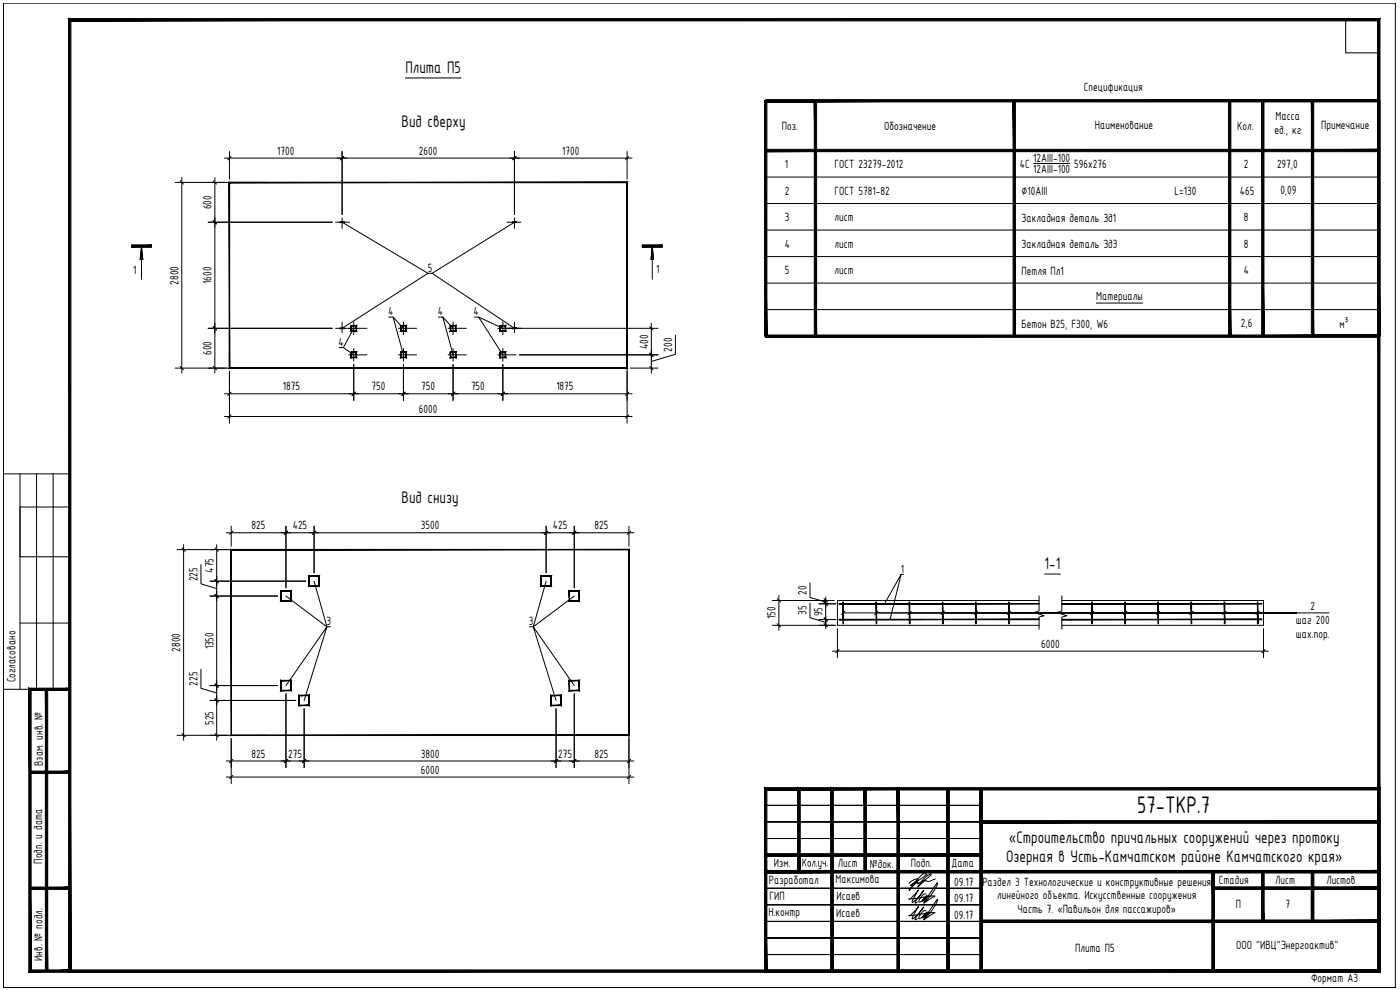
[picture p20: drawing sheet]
<svg xmlns="http://www.w3.org/2000/svg" width="420mm" height="297mm" viewBox="0 0 420 297" stroke-linecap="round" stroke-linejoin="round" font-family="sans-serif">
<defs><g id="words">
<text font-size="7.7" x="341.3" y="244.1">57-ТКР.7</text>
<g font-size="5.4">
<text x="121.7" y="22">Плита П5</text>
<text x="120.5" y="38">Вид сверху</text>
<text x="120.5" y="150.9">Вид снизу</text>
<text x="313.5" y="170.8">1-1</text>
<text x="302.8" y="252.8">«Строительство причальных сооружений через протоку</text>
<text x="301.9" y="258.6">Озерная в Усть-Камчатском районе Камчатского края»</text>
</g>
<g font-size="3.9">
<text x="325.3" y="27.4">Спецификация</text>
<text x="234.6" y="38.9">Поз.</text>
<text x="265.4" y="39">Обозначение</text>
<text x="328.6" y="38.8">Наименование</text>
<text x="371.3" y="39">Кол.</text>
<text x="382.5" y="40.3">ед., кг</text>
<text x="382.8" y="36.1">Масса</text>
<text x="396.5" y="38.6">Примечание</text>
<text x="83.2" y="46.4">1700</text>
<text x="125.7" y="46.4">2600</text>
<text x="168.7" y="46.4">1700</text>
<text x="235.6" y="50.4">1</text>
<text x="250.5" y="50.4">ГОСТ 23279-2012</text>
<text x="306.1" y="50.3">4С</text>
<text x="310.1" y="48.6">12AIII-100</text>
<text x="310.1" y="51.9">12AIII-100</text>
<text x="322.4" y="50.3">596х276</text>
<text x="373.3" y="50.5">2</text>
<text x="383.3" y="50.5">297,0</text>
<text x="235.6" y="58.4">2</text>
<text x="250.5" y="58.4">ГОСТ 5781-82</text>
<text x="306.6" y="58.6">∅10AIII</text>
<text x="352.5" y="58.6">L=130</text>
<text x="372.1" y="58.5">465</text>
<text x="384.2" y="58.3">0,09</text>
<text x="63.5" y="62.8" transform="rotate(-90 63.5 62.8)">600</text>
<text x="235.6" y="66.3">3</text>
<text x="250.5" y="66.3">лист</text>
<text x="306.6" y="66.5">Закладная деталь Зд1</text>
<text x="373.3" y="66.4">8</text>
<text x="235.6" y="74.3">4</text>
<text x="250.5" y="74.3">лист</text>
<text x="306.6" y="74.5">Закладная деталь Зд3</text>
<text x="373.3" y="74.3">8</text>
<text x="39.9" y="82.1">1</text>
<text x="128.4" y="81.5">5</text>
<text x="196.9" y="81.8">1</text>
<text x="235.6" y="82.3">5</text>
<text x="250.5" y="82.3">лист</text>
<text x="306.6" y="82.4">Петля Пл1</text>
<text x="373.3" y="82.3">4</text>
<text x="53.6" y="85.4" transform="rotate(-90 53.6 85.4)">2800</text>
<text x="63.5" y="85.2" transform="rotate(-90 63.5 85.2)">1600</text>
<text x="329" y="89.9">Материалы</text>
<text x="116.4" y="94.7">4</text>
<text x="131.4" y="94.7">4</text>
<text x="142.1" y="94.7">4</text>
<text x="306.6" y="98.4">Бетон В25, F300, W6</text>
<text x="372.4" y="98.1">2,6</text>
<text x="402" y="98.4">м³</text>
<text x="63.5" y="106.6" transform="rotate(-90 63.5 106.6)">600</text>
<text x="101.5" y="103.8">4</text>
<text x="194.5" y="104.7" transform="rotate(-90 194.5 104.7)">400</text>
<text x="201.7" y="105.5" transform="rotate(-90 201.7 105.5)">200</text>
<text x="84.9" y="117.2">1875</text>
<text x="111.5" y="117.2">750</text>
<text x="126.4" y="117.2">750</text>
<text x="141.4" y="117.2">750</text>
<text x="167" y="117.2">1875</text>
<text x="125.7" y="124">6000</text>
<text x="75.5" y="158.9">825</text>
<text x="87.8" y="158.9">425</text>
<text x="126.3" y="158.9">3500</text>
<text x="165.9" y="158.9">425</text>
<text x="178.5" y="158.9">825</text>
<text x="64" y="171.8" transform="rotate(-90 64 171.8)">475</text>
<text x="270.3" y="171.9">1</text>
<text x="59.3" y="174.4" transform="rotate(-90 59.3 174.4)">225</text>
<text x="242.1" y="178.5" transform="rotate(-90 242.1 178.5)">20</text>
<text x="232.8" y="185.8" transform="rotate(-90 232.8 185.8)">150</text>
<text x="242.1" y="184.5" transform="rotate(-90 242.1 184.5)">35</text>
<text x="246.8" y="184.9" transform="rotate(-90 246.8 184.9)">95</text>
<text x="393.3" y="183.2">2</text>
<text x="98" y="187.6">3</text>
<text x="158.7" y="187.6">3</text>
<text x="388.9" y="187.3">шаг 200</text>
<text x="388.9" y="191.4">шах.пор.</text>
<text x="54.1" y="195.5" transform="rotate(-90 54.1 195.5)">2800</text>
<text x="64" y="194.9" transform="rotate(-90 64 194.9)">1350</text>
<text x="312.5" y="194.4">6000</text>
<text x="4.6" y="204.8" transform="rotate(-90 4.6 204.8)">Согласовано</text>
<text x="59.3" y="205.7" transform="rotate(-90 59.3 205.7)">225</text>
<text x="64" y="217.5" transform="rotate(-90 64 217.5)">525</text>
<text x="75.5" y="227.3">825</text>
<text x="86.5" y="227.3">275</text>
<text x="126.3" y="227.3">3800</text>
<text x="167.5" y="227.3">275</text>
<text x="178.5" y="227.3">825</text>
<text x="12.9" y="229.8" transform="rotate(-90 12.9 229.8)">Взам. инв. №</text>
<text x="126.3" y="232.2">6000</text>
<text x="12.7" y="259.1" transform="rotate(-90 12.7 259.1)">Подп. и дата</text>
<text x="232.2" y="260.1">Изм.</text>
<text x="240.7" y="260">Кол.уч.</text>
<text x="251.5" y="260.2">Лист</text>
<text x="261.1" y="260.3">№док.</text>
<text x="273.3" y="260.2">Подп.</text>
<text x="285.6" y="260.2">Дата</text>
<text x="230.7" y="265.2">Разработал</text>
<text x="250.7" y="265.1">Максимова</text>
<text x="286.4" y="265.7">09.17</text>
<text x="294.8" y="265.7">Раздел 3 Технологические и конструктивные решения</text>
<text x="299.3" y="269.9">линейного объекта. Искусственные сооружения</text>
<text x="365.8" y="265.1">Стадия</text>
<text x="382.7" y="265.2">Лист</text>
<text x="398.1" y="265.3">Листов</text>
<text x="230.6" y="275">Н.контр</text>
<text x="230.9" y="270.1">ГИП</text>
<text x="250.9" y="275.2">Исаев</text>
<text x="251" y="270.2">Исаев</text>
<text x="286.4" y="270.7">09.17</text>
<text x="286.4" y="275.7">09.17</text>
<text x="305.4" y="274">Часть 7. «Павильон для пассажиров»</text>
<text x="370.8" y="272.4">П</text>
<text x="385.8" y="272.5">7</text>
<text x="322.7" y="285.7">Плита П5</text>
<text x="371" y="284.9">ООО &quot;ИВЦ&quot;Энергоактив&quot;</text>
<text x="12.8" y="288.4" transform="rotate(-90 12.8 288.4)">Инв. № подл.</text>
<text x="393.5" y="294.5">Формат А3</text>
</g>
</g></defs>
<!-- layer: 0 -->
<g fill="none" stroke="#000" stroke-width=".3">
<path d="M1 1h417.8v295.3h-417.8zM403.9 5.9h9.9v10h-9.9zM121.7 23.4h16.7M52.6 54.7h27.3M54.1 54.3l1 .9M54.6 53.3v58.6M64 54.3l1 .9M64.5 53.3v58.6M67.4 47.4h122.3M68.9 45.4v8.3M69.3 46.9l-.9 1M102.7 45.4v19"/>
<path d="M103.2 46.9l-1 1M154.4 45.4v19M154.9 46.9l-1 1M188.2 45.4v8.3M188.7 46.9l-1 1M229.8 53.1h184M310.3 49h10.7M39.5 73.5h6v.6h-6zM42.5 74.1l.3 3.7h-.7zM42.5 77.8v6M62.5 66.7h37.2M64 66.2l1 1"/>
<path d="M100.7 66.7h4.2M102.7 66.7l25.7 15.3-25.7 16.5M102.7 65.4v3.1M152.2 66.7h4.1M154.4 66.7l-24.7 15.3 24.7 16.5M154.4 65.4v3.1M192.8 73.5h5.9v.6h-5.9zM195.8 74.1l.3 3.7h-.7zM195.8 77.8v6M229.8 61.1h184M229.8 69h184M229.8 77h184"/>
<path d="M62.5 98.5h37.2M64 98l1 1M100.7 98.5h9.4M102.7 96.7v3.1M106.2 98.5l-3.2 5.8 3.2 2.2M106.2 96.6v3.8M116.7 95.1h1.3M119.6 98.5h5.4M121.1 98.5l-3.1-3.4 3.1 11.4M121.1 96.6v3.8M128.4 82h1.3M131.6 95.1h1.3"/>
<path d="M134.5 98.5h5.5M136 98.5l-3.1-3.4 3.1 11.4M136 96.6v3.8M142.4 95.1h1.3M149.4 98.5h48.1M150.9 98.5l-7.2-3.4 7.2 11.4M150.9 96.6v3.8M154.4 96.7v3.1M195 98l1 1M195.5 97v14.9M229.8 84.9h184M229.8 92.9h184"/>
<path d="M329 90.9h13.9M52.6 110.4h27.2M54.1 109.9l1 1M64 109.9l1 1M67.4 118.2h122.3M68.9 111.4v15.6M69.3 117.7l-.9 1M101.7 104.3h1.3M104.7 106.5h5.4M106.2 104.6v3.8M106.2 109.4v10.7M106.6 117.7l-1 1"/>
<path d="M119.6 106.5h5.4M121.1 104.6v3.8M121.1 109.4v10.7M121.6 117.7l-1 1M134.5 106.5h5.5M136 104.6v3.8M136 109.4v10.7M136.5 117.7l-1 1M149.4 106.5h5.5M150.9 104.6v3.8M150.9 109.4v10.7M151.4 117.7l-1 1"/>
<path d="M155.9 106.5h41.6M188.2 105.5v21.5M188.7 117.7l-1 1M189.2 110.4h8.3M195 106l1 1M195 109.9l1 1M202.7 100.5v5.8l-7.2 2.2M67.4 125h122.3M69.3 124.5l-.9 1M188.7 124.5l-1 1M1.1 142.2h19.8v9.9h-14.9v14.9h14.9v19.9h-14.9M6 142.2v64.6"/>
<path d="M11 142.2v64.6M15.9 142.2v64.6M67.9 159.9h122.4M69.4 157.9v6M69.9 159.4l-1 1M85.8 157.9v18.5M86.3 159.4l-1 1M94.3 157.9v14M94.8 159.4l-1 1M163.9 157.9v14M164.4 159.4l-1 1M172.3 157.9v18.5"/>
<path d="M172.8 159.4l-1 1M188.8 157.9v6M189.3 159.4l-1 1M53.1 164.9h27.4M54.6 164.4l1 1M55.1 163.4v58.7M60.3 169.4v5.8l4.7 1.4M63 174.4h28.8M63 178.8h20.3M64.5 164.4l1 1M64.5 173.9l1 1M64.5 178.4l1 .9"/>
<path d="M65 163.4v58.7M94.3 174.4l3.8 13.7-12.3-9.3M163.9 174.4l-3.9 13.7 12.3-9.3M233.2 179.7l1 1M233.8 178.7v10.4M243.1 174.9v4.3l4.7 1.5M247.3 179.7l1 1M247.8 179.2v8.2M270.4 172.3h.8M311.8 178.8v4.5l-1.5 .5 3 .9-1.5 .5v3.6M313.5 172.2h4.7M318.7 178.8v4.5l-1.5 .5 3 .9-1.5 .5v3.6"/>
<path d="M98.1 188.1h1.1M158.9 188.1h1.1M231.8 180.2h18.5M231.8 187.6h19M233.2 187.1l1 1M243.1 181v4.3l4.7 1.5M245.8 181.2h5M245.8 185.9h5M247.3 180.7l1 1M247.3 185.4l1 1M247.3 187.1l1 1M247.8 180.2v1v-1"/>
<path d="M247.8 185.9v1.7v-1.7M247.8 187.6v1M249.8 195.4h130.9M251.3 188.6v8.8M251.8 194.9l-1 1M253.1 183.9h135.9M253.6 183.4l-1 1M263.5 183.4l-1 1M265.5 181.2l4.9-8.9-3.3 13.6M273.5 183.4l-1 1M283.4 183.4l-1 1M293.3 183.4l-1 1"/>
<path d="M303.3 183.4l-1 1M311.8 180.2h-60.5v7.4h60.5M318.7 180.2h60.5v7.4h-60.5M328.2 183.4l-1 1M338.2 183.4l-1 1M348.1 183.4l-1 1M358 183.4l-1 1M368 183.4l-1 1M377.5 183.9h21.4M377.9 183.4l-1 1M379.2 188.6v8.8M379.7 194.9l-1 1"/>
<path d="M1.1 206.8h7.9M60.3 200.7v5.8l4.7 1.4M63 210.2h25.8M63 205.7h20.3M64.5 209.7l1 1M64.5 205.2l1 1M85.8 205.7l12.3-17.6-6.8 22.1M85.8 208.2v22.1M91.3 212.7v17.6M166.9 212.7v17.6M172.3 205.7l-12.3-17.6 6.9 22.1M172.3 208.2v22.1"/>
<path d="M188.8 215.6v19.5M20.9 231.7v34.8M53.1 220.6h27.2M54.6 220.1l1 1M64.5 220.1l1 1M67.9 233.2h122.4M67.9 228.3h122.4M69.4 221.6v13.5M69.9 232.6l-1 1M69.9 227.8l-1 1M86.3 227.8l-1 1M91.8 227.8l-1 1"/>
<path d="M167.4 227.8l-1 1M172.8 227.8l-1 1M189.3 232.6l-1 1M189.3 227.8l-1 1M259.6 236.7h.1M284.5 236.7h.1M294.5 236.7h.1M229.8 241.6h64.7h-64.7M229.8 246.6h64.7h-64.7M229.8 251.6h64.7h-64.7M229.8 266.5h64.7h-64.7M229.8 271.5h64.7h-64.7"/>
<path d="M229.8 276.5h64.7h-64.7M259.6 261.5h.1M280.7 263.7l-.2 .1a2.67 2.67 0 0 1-2.4 .5l-.1-.1a1.9 1.9 0 0 0-1.7 1.2l-.9 .8 .1-.2a6.8 6.8 0 0 1 4-3.7 10.4 10.4 0 0 1-4.2 2.9l.2-.3a2.32 2.32 0 0 0-2.1 1.5l-.6 .8 2.4-2.9a3.1 3.1 0 0 1 2.7-2.2l.2 .2-1 .9-3.7 2.5 2-2-1.3 .3-1.3 1M294.5 276.5h.1M364.1 261.5h.1M364.1 266.5h.1M379 276.5h.1M379 261.5h.1M393.9 276.5h.1M393.9 261.5h.1M413.8 276.5h.1M413.8 266.5h.1"/>
<path d="M1.1 296.3h417.6M229.8 281.4h64.7h-64.7M229.8 286.4h64.7h-64.7M284.5 291.4h.1M294.5 291.4h.1M364.1 291.4h.1"/>
</g>
<g fill="#000" stroke="#000" stroke-width=".3">
<path d="M239.4 237l.3-.3 .4 .3zM239.4 236.3h.7l-.4 .4zM249.4 237l.3-.3 .3 .3zM249.4 236.3h.6l-.3 .4zM269.2 237l.4-.3 .3 .3zM269.2 236.3h.7l-.3 .4zM229.5 256.2l.3 .4-.3 .3zM230.2 256.2v.7l-.4-.3zM294.4 256.6l.4-.4v.7zM294.1 256.2l.3 .4-.3 .3zM294.1 246.3l.3 .3-.3 .4zM294.4 246.6l.4-.3v.7z"/>
<path d="M413.8 246.6l.4-.3v.7zM413.5 246.3l.3 .3-.3 .4zM229.5 261.2l.3 .3-.3 .4zM230.2 261.2v.7l-.4-.4zM239.4 261.2h.7l-.4 .3zM239.7 261.5l.4 .4h-.7zM413.8 261.5l.4-.3v.7zM413.5 261.2l.3 .3-.3 .4zM249.4 291h.6l-.3 .4zM249.7 291.4l.3 .3h-.6zM269.2 291h.7l-.3 .4zM269.6 291.4l.3 .3h-.7z"/>
<path d="M229.8 29.9v.7l184-.7zM229.8 30.6l184-.7v.7z"/>
<path d="M229.5 30.2l.7 70.7v-70.7zM229.5 30.2l.7 70.7h-.7z"/>
<path d="M244.4 30.2l.7 70.7v-70.7zM244.4 30.2l.7 70.7h-.7z"/>
<path d="M304 30.2l.7 70.7v-70.7zM304 30.2l.7 70.7h-.7z"/>
<path d="M368.7 30.2l.7 70.7v-70.7zM368.7 30.2l.7 70.7h-.7z"/>
<path d="M378.6 30.2l.7 70.7v-70.7zM378.6 30.2l.7 70.7h-.7z"/>
<path d="M393.6 30.2l.7 70.7v-70.7zM393.6 30.2l.7 70.7h-.7z"/>
<path d="M413.5 30.2l.7 70.7v-70.7zM413.5 30.2l.7 70.7h-.7z"/>
<path d="M68.8 54.7h119.5zM68.9 54.8l119.4-.1zM188.3 54.7v55.8zM188.1 54.8l.2 55.7zM68.8 110.5h119.5zM68.8 110.5l119.3-.1zM68.8 54.7v55.8zM68.8 54.7l.1 55.7z"/>
<path d="M229.8 44.8v.7l184-.7zM229.8 45.5l184-.7v.7z"/>
<path d="M39.5 73.5v.6l6-.6zM39.5 74.1l6-.6v.6z"/>
<path d="M42.5 74.1v3.7h-.4zM42.5 74.1v3.7h.3z"/>
<path d="M102 66.6v.2l1.3-.2zM102 66.8l1.3-.2v.2z"/>
<path d="M153.8 66.8h1.2v-.2zM153.8 66.6h1.2l-1.2 .2z"/>
<path d="M192.8 73.5v.6l5.9-.6zM192.8 74.1l5.9-.6v.6z"/>
<path d="M195.8 74.1v3.7h-.4zM195.8 74.1v3.7h.3z"/>
<path d="M102 98.4v.2l1.3-.2zM102 98.6l1.3-.2v.2z"/>
<path d="M105.4 97.6h1.6zM105.4 97.8l1.6-.2zM107 97.6v1.8zM106.9 97.8l.1 1.6zM105.3 99.4h1.7zM105.3 99.4l1.6-.2zM105.3 97.7v1.7zM105.3 97.7l.1 1.5z"/>
<path d="M120.3 97.6h1.6zM120.3 97.8l1.6-.2zM121.9 97.6v1.8zM121.8 97.8l.1 1.6zM120.2 99.4h1.7zM120.2 99.4l1.6-.2zM120.2 97.7v1.7zM120.2 97.7l.1 1.5z"/>
<path d="M135.2 97.6h1.6zM135.2 97.8l1.6-.2zM136.8 97.6v1.8zM136.7 97.8l.1 1.6zM135.1 99.4h1.7zM135.1 99.4l1.6-.2zM135.1 97.7v1.7zM135.1 97.7l.2 1.5z"/>
<path d="M150.1 97.6h1.7zM150.1 97.8l1.7-.2zM151.8 97.6v1.8zM151.6 97.8l.2 1.6zM150 99.4h1.8zM150 99.4l1.6-.2zM150 97.7v1.7zM150 97.7l.2 1.5z"/>
<path d="M153.8 98.6h1.2v-.2zM153.8 98.4h1.2l-1.2 .2z"/>
<path d="M105.4 105.6h1.6zM105.4 105.7l1.6-.1zM107 105.6v1.7zM106.9 105.7l.1 1.6zM105.3 107.3h1.7zM105.3 107.3l1.6-.1zM105.3 105.7v1.6zM105.3 105.7l.1 1.5z"/>
<path d="M120.3 105.6h1.6zM120.3 105.7l1.6-.1zM121.9 105.6v1.7zM121.8 105.7l.1 1.6zM120.2 107.3h1.7zM120.2 107.3l1.6-.1zM120.2 105.7v1.6zM120.2 105.7l.1 1.5z"/>
<path d="M135.2 105.6h1.6zM135.2 105.7l1.6-.1zM136.8 105.6v1.7zM136.7 105.7l.1 1.6zM135.1 107.3h1.7zM135.1 107.3l1.6-.1zM135.1 105.7v1.6zM135.1 105.7l.2 1.5z"/>
<path d="M150.1 105.6h1.7zM150.1 105.7l1.7-.1zM151.8 105.6v1.7zM151.6 105.7l.2 1.6zM150 107.3h1.8zM150 107.3l1.6-.1zM150 105.7v1.6zM150 105.7l.2 1.5z"/>
<path d="M229.8 100.5v.7l184-.7zM229.8 101.2l184-.7v.7z"/>
<path d="M69.3 164.8h119.5zM69.5 165l119.3-.2zM188.8 164.8v55.9zM188.7 165l.1 55.7zM69.3 220.7h119.5zM69.3 220.7l119.4-.2zM69.3 164.8v55.9zM69.3 164.8l.2 55.7z"/>
<path d="M84.3 177.3h3.1zM84.4 177.4l3-.1zM87.4 177.3v3.1zM87.2 177.4l.2 3zM84.3 180.4h3.1zM84.3 180.4l2.9-.1zM84.3 177.3v3.1zM84.3 177.3l.1 3z"/>
<path d="M92.7 172.8h3.1zM92.8 173l3-.2zM95.8 172.8v3.1zM95.7 173l.1 2.9zM92.7 175.9h3.1zM92.7 175.9l3-.1zM92.7 172.8v3.1zM92.7 172.8l.1 3z"/>
<path d="M162.5 173l3-.2zM162.3 172.8h3.2zM162.3 172.8l.2 3zM162.3 172.8v3.1zM162.5 175.8l-.2 .1 3-.1zM162.3 175.9h3.2zM165.3 173v2.8l.2 .1zM165.3 173l.2-.2v3.1z"/>
<path d="M170.8 177.3h3.1zM170.9 177.4l3-.1zM173.9 177.3v3.1zM173.8 177.4l.1 3zM170.8 180.4h3.1zM170.8 180.4l3-.1zM170.8 177.3v3.1zM170.8 177.3l.1 3z"/>
<path d="M251.8 181.1h60zM251.8 181.2l60-.1z"/>
<path d="M251.8 185.8h60zM251.8 185.9l60-.1z"/>
<path d="M253 180.7l.1 6.4zM253 180.7l.1 6.4z"/>
<path d="M262.9 180.7l.2 6.4zM262.9 180.7l.2 6.4z"/>
<path d="M272.9 180.7l.1 6.4zM272.9 180.7l.1 6.4z"/>
<path d="M282.8 180.7l.2 6.4zM282.8 180.7l.2 6.4z"/>
<path d="M292.8 180.7l.1 6.4v-6.4zM292.8 180.7l.1 6.4h-.1z"/>
<path d="M302.7 180.7l.2 6.4zM302.7 180.7l.2 6.4z"/>
<path d="M318.7 181.1h60zM318.7 181.2l60-.1z"/>
<path d="M318.7 185.8h60zM318.7 185.9l60-.1z"/>
<path d="M327.6 180.7l.2 6.4zM327.6 180.7l.2 6.4z"/>
<path d="M337.6 180.7l.1 6.4zM337.6 180.7l.1 6.4z"/>
<path d="M347.5 180.7l.2 6.4v-6.4zM347.5 180.7l.2 6.4h-.2z"/>
<path d="M357.5 180.7l.1 6.4zM357.5 180.7l.1 6.4z"/>
<path d="M367.4 180.7l.2 6.4zM367.4 180.7l.2 6.4z"/>
<path d="M377.4 180.7l.1 6.4zM377.4 180.7l.1 6.4z"/>
<path d="M9.3 207.2h11.6v-.7zM8.6 206.5h12.3l-11.6 .7zM8.6 206.5l.7 84.5v-83.8zM8.6 206.5l.7 84.5-.7 .7zM9.3 291l-.7 .7 12.3-.7zM8.6 291.7l12.3-.7v.7z"/>
<path d="M84.3 204.1h3.1zM84.4 204.3l3-.2zM87.4 204.1v3.2zM87.2 204.3l.2 3zM84.3 207.3h3.1zM84.3 207.3l2.9-.2zM84.3 204.1v3.2zM84.3 204.1l.1 3z"/>
<path d="M89.7 208.6h3.1zM89.9 208.7l2.9-.1zM92.7 208.7l.1 3v-3.1zM92.7 208.7l.1 3zM89.7 211.7h3.1zM89.7 211.7l3-.1zM89.7 208.6v3.1zM89.7 208.6l.2 3z"/>
<path d="M165.3 208.6h3.2zM165.5 208.7l3-.1zM168.3 208.7l.2 3v-3.1zM168.3 208.7l.2 3-.2-.1zM165.3 211.7h3.2zM165.3 211.7l3-.1zM165.3 208.6v3.1l.2-.1zM165.3 208.6l.2 .1v2.9z"/>
<path d="M170.8 204.1h3.1zM170.9 204.3l3-.2zM173.8 204.3l.1 3v-3.2zM173.8 204.3l.1 3zM170.8 207.3h3.1zM170.8 207.3l3-.2zM170.8 204.1v3.2zM170.8 204.1l.1 3z"/>
<path d="M9 231.4v.7l11.9-.7zM9 232.1l11.9-.7v.7z"/>
<path d="M229.5 236.3l.7 .7 184-.7zM230.2 237l184-.7-.7 .7zM414.2 236.3l-.7 .7 .7 54.7zM413.5 237l.7 54.7-.7-.7zM229.5 291.7h184.7l-.7-.7zM229.5 291.7l.7-.7h183.3zM229.5 236.3v55.4l.7-.7zM229.5 236.3l.7 .7v54z"/>
<path d="M239.4 236.3l.7 24.9v-24.2zM239.4 236.3l.7 24.9-.7 .7z"/>
<path d="M249.4 236.3l.6 54.7v-54zM249.4 236.3l.6 54.7-.6 .7z"/>
<path d="M259.3 236.7l.7 24.8v-24.8zM259.3 236.7l.7 24.8h-.7z"/>
<path d="M269.2 236.3l.7 54.7v-54zM269.2 236.3l.7 54.7-.7 .7z"/>
<path d="M284.1 236.7l.7 54.7v-54.7zM284.1 236.7l.7 54.7h-.7z"/>
<path d="M294.1 236.7l.7 54.7v-54.7zM294.1 236.7l.7 54.7h-.7z"/>
<path d="M229.5 256.2l.7 .7 64.6-.7zM230.2 256.9l64.6-.7-.7 .7z"/>
<path d="M294.1 246.3l.7 .7 119.4-.7zM294.8 247l119.4-.7-.7 .7z"/>
<path d="M229.5 256.9h65.3l-.7-.7zM229.5 256.9l.7-.7h63.9z"/>
<path d="M294.1 247h120.1l-.7-.7zM294.1 247l.7-.7h118.7z"/>
<path d="M9 266.1v.7l11.9-.7zM9 266.8l11.9-.7v.7z"/>
<path d="M229.5 261.2l.7 .7 184-.7zM230.2 261.9l184-.7-.7 .7z"/>
<path d="M239.4 237v24.2l.7 .7zM239.4 237l.7-.7v25.6z"/>
<path d="M259.3 236.7v24.8h.7zM259.3 236.7h.7v24.8z"/>
<path d="M294.5 276.1v.7l119.3-.7zM294.5 276.8l119.3-.7v.7z"/>
<path d="M364.1 266.1v.7l49.7-.7zM364.1 266.8l49.7-.7v.7z"/>
<path d="M363.7 261.5l.7 29.9v-29.9zM363.7 261.5l.7 29.9h-.7z"/>
<path d="M378.6 261.5v15h.7zM378.6 261.5h.7v15z"/>
<path d="M378.6 261.5l.7 15v-15zM378.6 261.5l.7 15h-.7z"/>
<path d="M393.6 261.5v15h.7zM393.6 261.5h.7v15z"/>
<path d="M393.6 261.5l.7 15v-15zM393.6 261.5l.7 15h-.7z"/>
<path d="M294.5 276.8h119.3v-.7zM294.5 276.1h119.3l-119.3 .7z"/>
<path d="M364.1 266.8h49.7v-.7zM364.1 266.1h49.7l-49.7 .7z"/>
<path d="M229.5 261.9h184.7l-.7-.7zM230.2 261.2h183.3l-184 .7z"/>
<path d="M13.6 206.8v84.6h.7zM13.6 206.8h.7v84.6z"/>
<path d="M21.3 291l-.7 .7 392.9-.7zM20.6 291.7l392.9-.7 .7 .7zM413.5 6.3v284.7l.7 .7zM414.2 5.6v286.1l-.7-285.4zM21.3 6.3h392.2l.7-.7zM20.6 5.6h393.6l-392.9 .7zM20.6 5.6l.7 285.4v-284.7zM20.6 5.6l.7 285.4-.7 .7z"/>
<path d="M249.4 237v54l.6 .7zM249.4 237l.6-.7v55.4z"/>
<path d="M269.2 237v54l.7 .7zM269.2 237l.7-.7v55.4z"/>
<path d="M284.1 236.7v54.7h.7zM284.1 236.7h.7v54.7z"/>
<path d="M294.1 236.7v54.7h.7zM294.1 236.7h.7v54.7z"/>
<path d="M363.7 261.5v29.9h.7zM363.7 261.5h.7v29.9z"/>
</g>
<g fill="#000">
<path d="M246.9 258.3l.3 .7h.4v-.6h.2v1.6l-.2-.7h-.5l-.2-.3z"/>
<circle cx="248.3" cy="259.9" r=".17"/>
</g>
<!-- layer: FORMAT -->
<path d="M273 269.8l2.7-2.8-1.9 3.3v.4h.2l1.7-1.5 1.5-2.1-1.4 1.9a2.39 2.39 0 0 0-1.1 2l.6-.3M273 274.8l2.7-2.8-1.9 3.2v.5h.2l1.7-1.5 1.5-2.1-1.4 1.9a2.39 2.39 0 0 0-1.1 1.9l.6-.2M277.9 268.3l-.1-.1a2.9 2.9 0 0 0-2.1 2.4 2.38 2.38 0 0 0 2-1.4l.5-.6-1.4 1.8 1.4-1.2-.5 1a.52 .52 0 0 0 .7-.5 11.6 11.6 0 0 0 3-4.8l-3.4 4.7-.7 1.4 3.3-2.2-8 1M277.9 273.3a1.16 1.16 0 0 0-1.5 .9l-.5 .6a.44 .44 0 0 0-.1 .8 .44 .44 0 0 0 .7-.2l1.7-1.8-1.4 1.8 1.4-1.2-.5 .9a.52 .52 0 0 0 .7-.4 11.6 11.6 0 0 0 3-4.8l-3.4 4.7-.7 1.4 3.3-2.2-8 .9" fill="none" stroke="#000" stroke-width=".3"/>
<use href="#words"/>
</svg>
